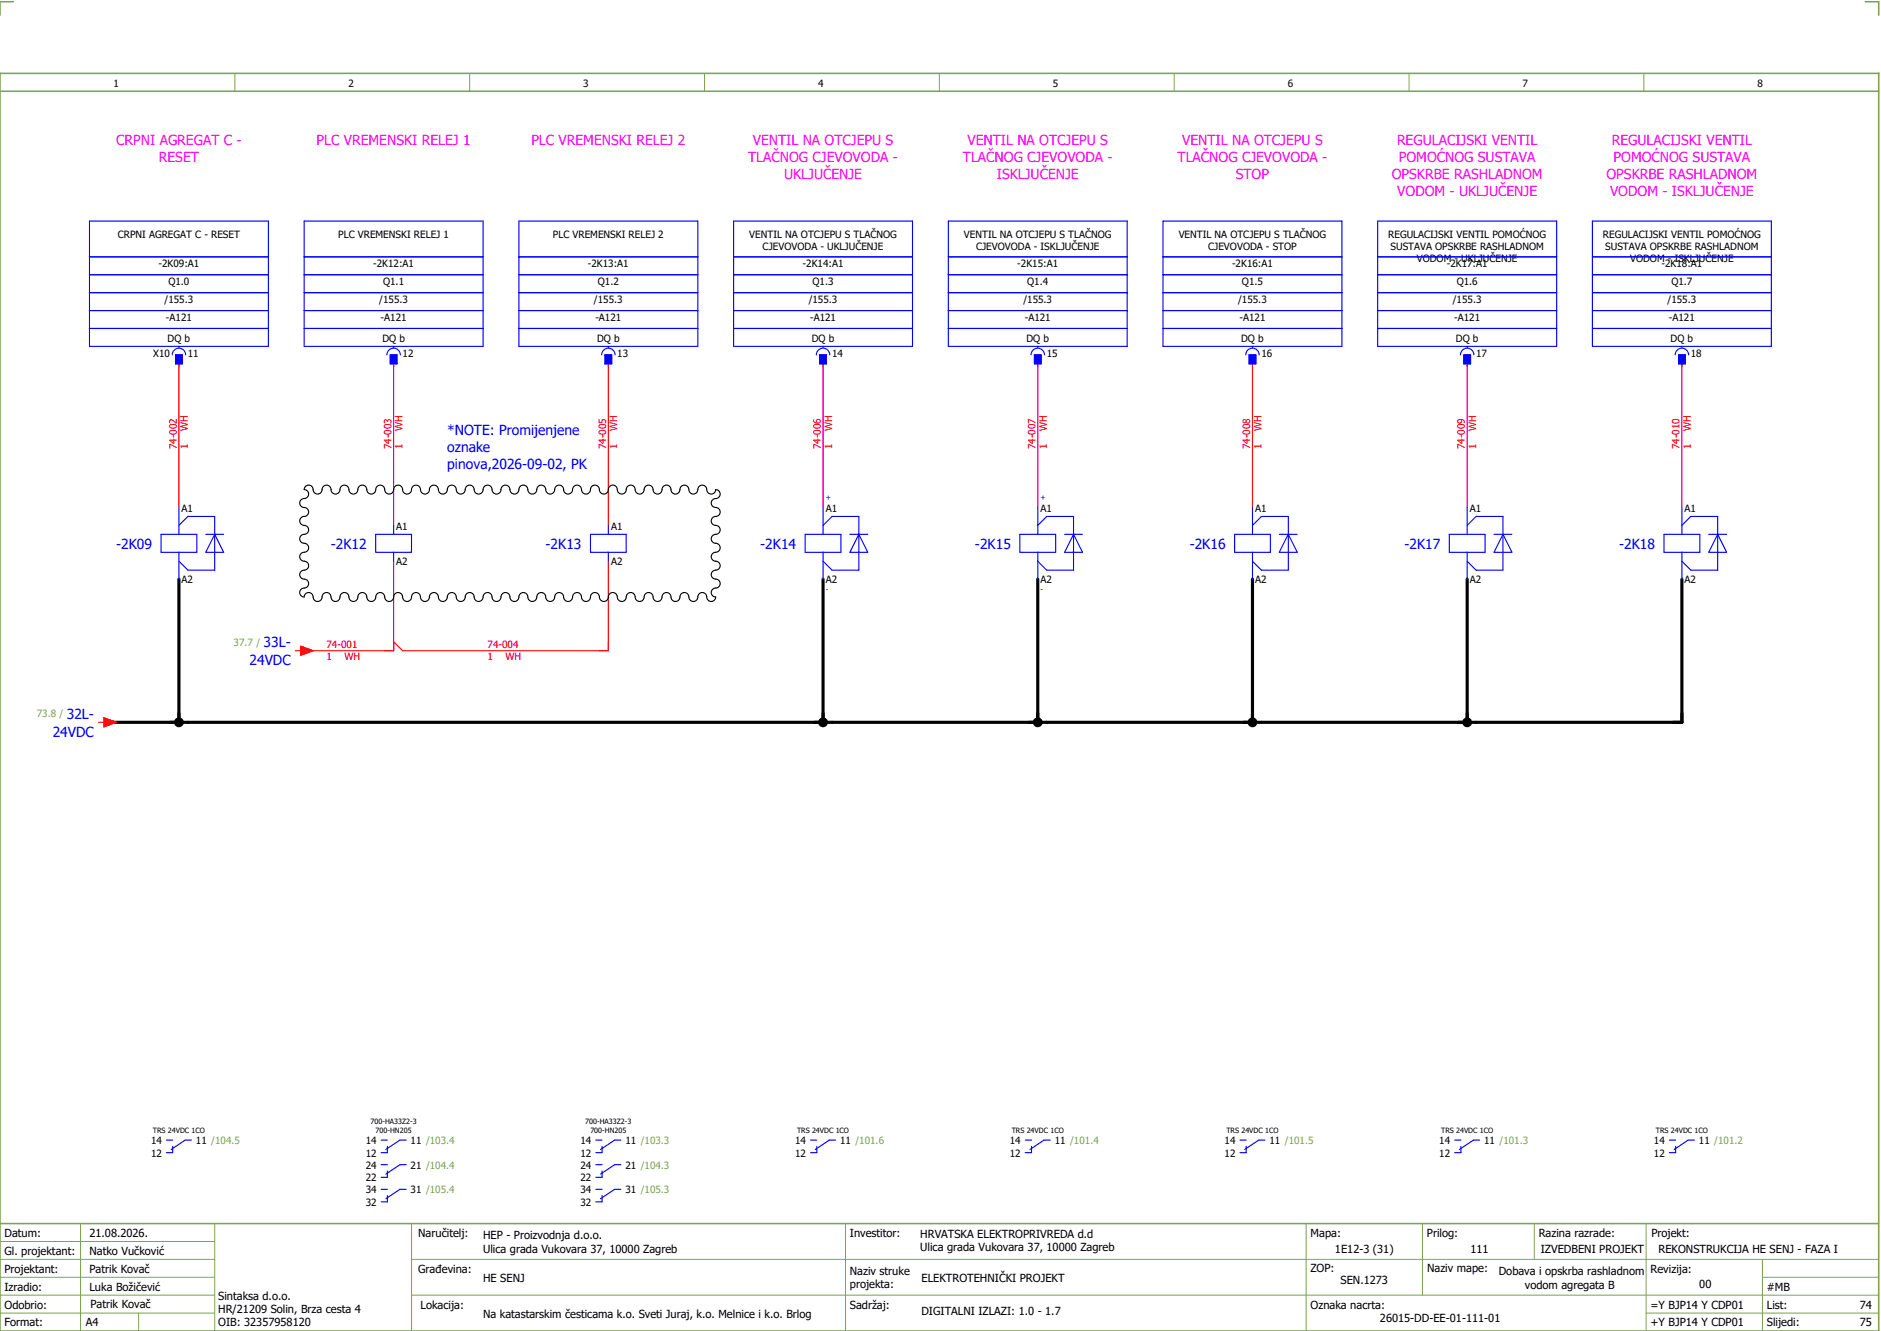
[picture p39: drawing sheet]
<svg xmlns="http://www.w3.org/2000/svg" width="421mm" height="297mm" viewBox="0 0 421 297" stroke-linecap="round" stroke-linejoin="round" font-family="sans-serif">
<defs><g id="words">
<g font-size="3.1" fill="#f0f">
<text x="26" y="32.5">CRPNI AGREGAT C -</text>
<text x="70.8" y="32.5">PLC VREMENSKI RELEJ 1</text>
<text x="118.8" y="32.5">PLC VREMENSKI RELEJ 2</text>
<text x="168.3" y="32.5">VENTIL NA OTCJEPU S</text>
<text x="216.3" y="32.5">VENTIL NA OTCJEPU S</text>
<text x="264.3" y="32.5">VENTIL NA OTCJEPU S</text>
<text x="312.3" y="32.5">REGULACIJSKI VENTIL</text>
<text x="360.3" y="32.5">REGULACIJSKI VENTIL</text>
<text x="35.5" y="36.3">RESET</text>
<text x="167.3" y="36.3">TLAČNOG CJEVOVODA -</text>
<text x="175.3" y="40">UKLJUČENJE</text>
<text x="215.3" y="36.3">TLAČNOG CJEVOVODA -</text>
<text x="222.8" y="40">ISKLJUČENJE</text>
<text x="263.3" y="36.3">TLAČNOG CJEVOVODA -</text>
<text x="276.3" y="40">STOP</text>
<text x="311.1" y="40">OPSKRBE RASHLADNOM</text>
<text x="312.7" y="36.3">POMOĆNOG SUSTAVA</text>
<text x="359.1" y="40">OPSKRBE RASHLADNOM</text>
<text x="360.7" y="36.3">POMOĆNOG SUSTAVA</text>
<text x="312.4" y="43.8">VODOM - UKLJUČENJE</text>
<text x="359.9" y="43.8">VODOM - ISKLJUČENJE</text>
</g>
<g font-size="3.1" fill="#00f">
<text x="100" y="97.3">*NOTE: Promijenjene</text>
<text x="100" y="101">oznake</text>
<text x="100" y="104.8">pinova,2026-09-02, PK</text>
<text x="26" y="122.6">-2K09</text>
<text x="74" y="122.6">-2K12</text>
<text x="122" y="122.6">-2K13</text>
<text x="170" y="122.6">-2K14</text>
<text x="218" y="122.6">-2K15</text>
<text x="266" y="122.6">-2K16</text>
<text x="314" y="122.6">-2K17</text>
<text x="362" y="122.6">-2K18</text>
<text x="55.8" y="148.6">24VDC</text>
<text x="58.9" y="144.6">33L-</text>
<text x="14.9" y="160.6">32L-</text>
<text x="11.8" y="164.6">24VDC</text>
</g>
<g font-size="2.5">
<text x="1" y="276.4">Datum:</text>
<text x="1" y="280.4">Gl. projektant:</text>
<text x="20" y="276.4">21.08.2026.</text>
<text x="20" y="280.4">Natko Vučković</text>
<text x="93.5" y="276.4">Naručitelj:</text>
<text x="108" y="276.9">HEP - Proizvodnja d.o.o.</text>
<text x="108" y="279.9">Ulica grada Vukovara 37, 10000 Zagreb</text>
<text x="190" y="276.4">Investitor:</text>
<text x="205.7" y="276.6">HRVATSKA ELEKTROPRIVREDA d.d</text>
<text x="205.7" y="279.6">Ulica grada Vukovara 37, 10000 Zagreb</text>
<text x="293" y="276.4">Mapa:</text>
<text x="298.4" y="279.9">1E12-3 (31)</text>
<text x="319" y="276.4">Prilog:</text>
<text x="328.7" y="279.9">111</text>
<text x="344" y="276.4">Razina razrade:</text>
<text x="344.4" y="279.9">IZVEDBENI PROJEKT</text>
<text x="369.2" y="276.3">Projekt:</text>
<text x="370.8" y="279.9">REKONSTRUKCIJA HE SENJ - FAZA I</text>
<text x="1" y="284.4">Projektant:</text>
<text x="20" y="284.4">Patrik Kovač</text>
<text x="93.5" y="284.4">Građevina:</text>
<text x="108" y="286.4">HE SENJ</text>
<text x="190" y="284.9">Naziv struke</text>
<text x="190" y="287.9">projekta:</text>
<text x="206" y="286.5">ELEKTROTEHNIČKI PROJEKT</text>
<text x="293" y="284.3">ZOP:</text>
<text x="299.7" y="286.9">SEN.1273</text>
<text x="319" y="284.3">Naziv mape:</text>
<text x="335.1" y="285">Dobava i opskrba rashladnom</text>
<text x="340.9" y="288">vodom agregata B</text>
<text x="369" y="284.4">Revizija:</text>
<text x="379.9" y="287.9">00</text>
<text x="1" y="288.4">Izradio:</text>
<text x="1" y="292.4">Odobrio:</text>
<text x="20" y="288.4">Luka Božičević</text>
<text x="20.2" y="292.3">Patrik Kovač</text>
<text x="48.8" y="290.4">Sintaksa d.o.o.</text>
<text x="48.8" y="293.4">HR/21209 Solin, Brza cesta 4</text>
<text x="94" y="292.4">Lokacija:</text>
<text x="190" y="292.4">Sadržaj:</text>
<text x="206" y="293.9">DIGITALNI IZLAZI: 1.0 - 1.7</text>
<text x="293" y="292.4">Oznaka nacrta:</text>
<text x="369" y="292.4">=Y BJP14 Y CDP01</text>
<text x="395" y="292.4">List:</text>
<text x="395" y="288.4">#MB</text>
<text x="415.8" y="292.4">74</text>
<text x="1" y="296.4">Format:</text>
<text x="19.2" y="296.4">A4</text>
<text x="48.8" y="296.4">OIB: 32357958120</text>
<text x="108" y="294.4">Na katastarskim česticama k.o. Sveti Juraj, k.o. Melnice i k.o. Brlog</text>
<text x="308.5" y="295.4">26015-DD-EE-01-111-01</text>
<text x="369" y="296.4">+Y BJP14 Y CDP01</text>
<text x="395" y="296.4">Slijedi:</text>
<text x="415.8" y="296.4">75</text>
</g>
<g font-size="2.2">
<text x="25.4" y="19.4">1</text>
<text x="77.9" y="19.4">2</text>
<text x="130.4" y="19.4">3</text>
<text x="182.9" y="19.4">4</text>
<text x="235.4" y="19.4">5</text>
<text x="287.9" y="19.4">6</text>
<text x="340.4" y="19.4">7</text>
<text x="392.9" y="19.4">8</text>
<text x="26.3" y="53.1">CRPNI AGREGAT C - RESET</text>
<text x="75.6" y="53.1">PLC VREMENSKI RELEJ 1</text>
<text x="123.6" y="53.1">PLC VREMENSKI RELEJ 2</text>
<text x="167.5" y="53.1">VENTIL NA OTCJEPU S TLAČNOG</text>
<text x="215.5" y="53.1">VENTIL NA OTCJEPU S TLAČNOG</text>
<text x="263.5" y="53.1">VENTIL NA OTCJEPU S TLAČNOG</text>
<text x="310.3" y="53.1">REGULACIJSKI VENTIL POMOĆNOG</text>
<text x="358.3" y="53.1">REGULACIJSKI VENTIL POMOĆNOG</text>
<text x="35.4" y="59.6">-2K09:A1</text>
<text x="83.4" y="59.6">-2K12:A1</text>
<text x="131.4" y="59.6">-2K13:A1</text>
<text x="170.5" y="55.8">CJEVOVODA - UKLJUČENJE</text>
<text x="179.4" y="59.6">-2K14:A1</text>
<text x="218.2" y="55.8">CJEVOVODA - ISKLJUČENJE</text>
<text x="227.4" y="59.6">-2K15:A1</text>
<text x="270.1" y="55.8">CJEVOVODA - STOP</text>
<text x="275.4" y="59.6">-2K16:A1</text>
<text x="310.9" y="55.8">SUSTAVA OPSKRBE RASHLADNOM</text>
<text x="316.7" y="58.5">VODOM - UKLJUČENJE</text>
<text x="323.4" y="59.6">-2K17:A1</text>
<text x="358.9" y="55.8">SUSTAVA OPSKRBE RASHLADNOM</text>
<text x="364.4" y="58.5">VODOM - ISKLJUČENJE</text>
<text x="371.4" y="59.6">-2K18:A1</text>
<text x="37.6" y="63.6">Q1.0</text>
<text x="85.6" y="63.6">Q1.1</text>
<text x="133.6" y="63.6">Q1.2</text>
<text x="181.6" y="63.6">Q1.3</text>
<text x="229.6" y="63.6">Q1.4</text>
<text x="277.6" y="63.6">Q1.5</text>
<text x="325.6" y="63.6">Q1.6</text>
<text x="373.6" y="63.6">Q1.7</text>
<text x="36.8" y="67.6">/155.3</text>
<text x="37.1" y="71.6">-A121</text>
<text x="84.8" y="67.6">/155.3</text>
<text x="85.1" y="71.6">-A121</text>
<text x="132.8" y="67.6">/155.3</text>
<text x="133.1" y="71.6">-A121</text>
<text x="180.8" y="67.6">/155.3</text>
<text x="181.1" y="71.6">-A121</text>
<text x="228.8" y="67.6">/155.3</text>
<text x="229.1" y="71.6">-A121</text>
<text x="276.8" y="67.6">/155.3</text>
<text x="277.1" y="71.6">-A121</text>
<text x="324.8" y="67.6">/155.3</text>
<text x="325.1" y="71.6">-A121</text>
<text x="372.8" y="67.6">/155.3</text>
<text x="373.1" y="71.6">-A121</text>
<text x="37.5" y="76.4">DQ b</text>
<text x="85.5" y="76.4">DQ b</text>
<text x="133.5" y="76.4">DQ b</text>
<text x="181.5" y="76.4">DQ b</text>
<text x="229.5" y="76.4">DQ b</text>
<text x="277.5" y="76.4">DQ b</text>
<text x="325.5" y="76.4">DQ b</text>
<text x="373.5" y="76.4">DQ b</text>
<text x="34.3" y="79.8">X10</text>
<text x="42" y="79.8">11</text>
<text x="90" y="79.8">12</text>
<text x="138" y="79.8">13</text>
<text x="186" y="79.8">14</text>
<text x="234" y="79.8">15</text>
<text x="282" y="79.8">16</text>
<text x="330" y="79.8">17</text>
<text x="378" y="79.8">18</text>
<text x="40.6" y="114.3">A1</text>
<text x="88.6" y="118.3">A1</text>
<text x="136.6" y="118.3">A1</text>
<text x="184.6" y="114.3">A1</text>
<text x="232.6" y="114.3">A1</text>
<text x="280.6" y="114.3">A1</text>
<text x="328.6" y="114.3">A1</text>
<text x="376.6" y="114.3">A1</text>
<text x="40.6" y="130.2">A2</text>
<text x="88.6" y="126.2">A2</text>
<text x="136.6" y="126.2">A2</text>
<text x="184.6" y="130.2">A2</text>
<text x="232.6" y="130.2">A2</text>
<text x="280.6" y="130.2">A2</text>
<text x="328.6" y="130.2">A2</text>
<text x="376.6" y="130.2">A2</text>
<text x="33.8" y="255.6">14</text>
<text x="43.8" y="255.6">11 /104.5</text>
<text x="81.8" y="255.6">14</text>
<text x="91.8" y="255.6">11 /103.4</text>
<text x="129.8" y="255.6">14</text>
<text x="139.8" y="255.6">11 /103.3</text>
<text x="177.8" y="255.6">14</text>
<text x="187.8" y="255.6">11 /101.6</text>
<text x="225.8" y="255.6">14</text>
<text x="235.8" y="255.6">11 /101.4</text>
<text x="273.8" y="255.6">14</text>
<text x="283.8" y="255.6">11 /101.5</text>
<text x="321.8" y="255.6">14</text>
<text x="331.8" y="255.6">11 /101.3</text>
<text x="369.8" y="255.6">14</text>
<text x="379.8" y="255.6">11 /101.2</text>
<text x="33.8" y="258.4">12</text>
<text x="81.8" y="258.4">12</text>
<text x="81.8" y="263.9">22</text>
<text x="81.8" y="261.1">24</text>
<text x="91.8" y="261.1">21 /104.4</text>
<text x="129.8" y="258.4">12</text>
<text x="129.8" y="263.9">22</text>
<text x="129.8" y="261.1">24</text>
<text x="139.8" y="261.1">21 /104.3</text>
<text x="177.8" y="258.4">12</text>
<text x="225.8" y="258.4">12</text>
<text x="273.8" y="258.4">12</text>
<text x="321.8" y="258.4">12</text>
<text x="369.8" y="258.4">12</text>
<text x="81.8" y="269.4">32</text>
<text x="81.8" y="266.6">34</text>
<text x="91.8" y="266.6">31 /105.4</text>
<text x="129.8" y="269.4">32</text>
<text x="129.8" y="266.6">34</text>
<text x="139.8" y="266.6">31 /105.3</text>
</g>
<g font-size="2.2" fill="#f00">
<text x="39.5" y="100.4" transform="rotate(-90 39.5 100.4)">74-002</text>
<text x="42" y="100.4" transform="rotate(-90 42 100.4)">1</text>
<text x="42" y="96.4" transform="rotate(-90 42 96.4)">WH</text>
<text x="87.5" y="100.4" transform="rotate(-90 87.5 100.4)">74-003</text>
<text x="90" y="100.4" transform="rotate(-90 90 100.4)">1</text>
<text x="90" y="96.4" transform="rotate(-90 90 96.4)">WH</text>
<text x="135.5" y="100.4" transform="rotate(-90 135.5 100.4)">74-005</text>
<text x="138" y="100.4" transform="rotate(-90 138 100.4)">1</text>
<text x="138" y="96.4" transform="rotate(-90 138 96.4)">WH</text>
<text x="183.5" y="100.4" transform="rotate(-90 183.5 100.4)">74-006</text>
<text x="186" y="100.4" transform="rotate(-90 186 100.4)">1</text>
<text x="186" y="96.4" transform="rotate(-90 186 96.4)">WH</text>
<text x="231.5" y="100.4" transform="rotate(-90 231.5 100.4)">74-007</text>
<text x="234" y="100.4" transform="rotate(-90 234 100.4)">1</text>
<text x="234" y="96.4" transform="rotate(-90 234 96.4)">WH</text>
<text x="279.5" y="100.4" transform="rotate(-90 279.5 100.4)">74-008</text>
<text x="282" y="100.4" transform="rotate(-90 282 100.4)">1</text>
<text x="282" y="96.4" transform="rotate(-90 282 96.4)">WH</text>
<text x="327.5" y="100.4" transform="rotate(-90 327.5 100.4)">74-009</text>
<text x="330" y="100.4" transform="rotate(-90 330 100.4)">1</text>
<text x="330" y="96.4" transform="rotate(-90 330 96.4)">WH</text>
<text x="375.5" y="100.4" transform="rotate(-90 375.5 100.4)">74-010</text>
<text x="378" y="100.4" transform="rotate(-90 378 100.4)">1</text>
<text x="378" y="96.4" transform="rotate(-90 378 96.4)">WH</text>
<text x="73" y="144.9">74-001</text>
<text x="73" y="147.4">1</text>
<text x="77" y="147.4">WH</text>
<text x="109" y="144.9">74-004</text>
<text x="109" y="147.4">1</text>
<text x="113" y="147.4">WH</text>
</g>
<g font-size="2.2" fill="#7ca552">
<text x="52.2" y="144.3">37.7 /</text>
<text x="8.2" y="160.3">73.8 /</text>
</g>
<g font-size="1.6" fill="#00f">
<text x="184.6" y="111.8">+</text>
<text x="232.6" y="111.8">+</text>
<text x="184.6" y="132.3">-</text>
<text x="232.6" y="132.3">-</text>
</g>
<g font-size="1.6">
<text x="82.8" y="251.1">700-HA33Z2-3</text>
<text x="130.8" y="251.1">700-HA33Z2-3</text>
<text x="34.2" y="253.1">TRS 24VDC 1CO</text>
<text x="84" y="253.1">700-HN205</text>
<text x="132" y="253.1">700-HN205</text>
<text x="178.2" y="253.1">TRS 24VDC 1CO</text>
<text x="226.2" y="253.1">TRS 24VDC 1CO</text>
<text x="274.2" y="253.1">TRS 24VDC 1CO</text>
<text x="322.2" y="253.1">TRS 24VDC 1CO</text>
<text x="370.2" y="253.1">TRS 24VDC 1CO</text>
</g>
</g></defs>
<path d="M0 16.4h420v281h-420zM3 .4h-3v3M417 .4h3v3M0 20.4h420M0 273.4h420" fill="none" stroke="#7ca552" stroke-width=".35"/>
<g fill="none" stroke="#7ca552" stroke-width=".22">
<path d="M52.5 16.4v4M105 16.4v4M157.5 16.4v4M210 16.4v4M262.5 16.4v4M315 16.4v4M367.5 16.4v4M0 277.4h48M18 273.4v24M48 273.4v24M92 273.4v24M189 273.4v24"/>
<path d="M292 273.4v23.8M318 273.4v16M343 273.4v8M368 273.4v23.8M0 281.4h48M0 285.4h47.8M0 293.4h47.8M31 293.4v4M47.8 289.4h-47.8M92 281.4h328M92 289.4h328M368 293.4h52"/>
<path d="M394 285.4h26M394 281.4v15.8"/>
</g>
<path d="M40 129.4v32M184 129.4v32M232 129.4v32M280 129.4v32M328 129.4v32M376 129.4v32h-352" fill="none" stroke="#000" stroke-width=".7"/>
<g fill="none" stroke="#f00" stroke-width=".25">
<path d="M40 81.4v32M88 81.4v36M136 81.4v36M184 81.4v32M232 81.4v32M280 81.4v32M328 81.4v32M376 81.4v32M88 125.4v20h-20M136 125.4v20h-46l-2-2M66 145.4h1.3M67.3 144.4l2.7 1-2.7 1z"/>
<path d="M22 161.4h1.2M23.2 160.4l2.8 1-2.8 1z"/>
</g>
<g fill="#000">
<circle cx="40" cy="161.4" r="1.1"/>
<circle cx="184" cy="161.4" r="1.1"/>
<circle cx="232" cy="161.4" r="1.1"/>
<circle cx="280" cy="161.4" r="1.1"/>
<circle cx="328" cy="161.4" r="1.1"/>
</g>
<path d="M68.3 108.7a1.09 1.09 0 0 1 1.3-.1 1.09 1.09 0 0 1 .5 1.2 1 1 0 0 0 1.1 .6 1 1 0 0 0 .8-1 1 1 0 0 1 1-1 1 1 0 0 1 1 1 1 1 0 0 0 1 1 1 1 0 0 0 1-1 1 1 0 0 1 1-1 1 1 0 0 1 1 1 1 1 0 0 0 1 1 1 1 0 0 0 1-1 1 1 0 0 1 1-1 1 1 0 0 1 1 1 1 1 0 0 0 1 1 1 1 0 0 0 1-1 1 1 0 0 1 1-1 1 1 0 0 1 1 1 1 1 0 0 0 1 1 1 1 0 0 0 1-1 1 1 0 0 1 1-1 1 1 0 0 1 1 1 1 1 0 0 0 1 1 1 1 0 0 0 1-1 1 1 0 0 1 1-1 1 1 0 0 1 1 1 1 1 0 0 0 1 1 1 1 0 0 0 1-1 1 1 0 0 1 1-1 1 1 0 0 1 1 1 1 1 0 0 0 1 1 1 1 0 0 0 1-1 1 1 0 0 1 1-1 1 1 0 0 1 1 1 1 1 0 0 0 1 1 1 1 0 0 0 1-1 1 1 0 0 1 1-1 1 1 0 0 1 1 1 1 1 0 0 0 1 1 1 1 0 0 0 1-1 1 1 0 0 1 1-1 1 1 0 0 1 1 1 1 1 0 0 0 1 1 1 1 0 0 0 1-1 1 1 0 0 1 1-1 1 1 0 0 1 1 1 1 1 0 0 0 1 1 1 1 0 0 0 1-1 1 1 0 0 1 1-1 1 1 0 0 1 1 1 1 1 0 0 0 1 1 1 1 0 0 0 1-1 1 1 0 0 1 1-1 1 1 0 0 1 1 1 1 1 0 0 0 1 1 1 1 0 0 0 1-1 1 1 0 0 1 1-1 1 1 0 0 1 1 1 1 1 0 0 0 1 1 1 1 0 0 0 1-1 1 1 0 0 1 1-1 1 1 0 0 1 1 1 1 1 0 0 0 1 1 1 1 0 0 0 1-1 1 1 0 0 1 1-1 1 1 0 0 1 1 1 1 1 0 0 0 1 1 1 1 0 0 0 1-1 1 1 0 0 1 1-1 1 1 0 0 1 1 1 1 1 0 0 0 1 1 1 1 0 0 0 1-1 1 1 0 0 1 1-1 1 1 0 0 1 1 1 1 1 0 0 0 1 1 1 1 0 0 0 1-1 1 1 0 0 1 1-1 1 1 0 0 1 1 1 1 1 0 0 0 1 1 1 1 0 0 0 1-1 1 1 0 0 1 1-1 1 1 0 0 1 1 1 1 1 0 0 0 1 1 1 1 0 0 0 1-1 1 1 0 0 1 1-1 1 1 0 0 1 1 1 1 1 0 0 0 1 1 1 1 0 0 0 1-1 1 1 0 0 1 1-1 1 1 0 0 1 1 1 1 1 0 0 0 1 1 1 1 0 0 0 1-1 1 1 0 0 1 1 1 1 1 0 0 1-1 1 1 1 0 0 0-1 1 1 1 0 0 0 1 1 1 1 0 0 1 1 1 1 1 0 0 1-1 1 1 1 0 0 0-1 1 1 1 0 0 0 1 1 1 1 0 0 1 1 1 1 1 0 0 1-1 1 1 1 0 0 0-1 1 1 1 0 0 0 1 1 1 1 0 0 1 1 1 1 1 0 0 1-1 1 1 1 0 0 0-1 1 1 1 0 0 0 1 1 1 1 0 0 1 1 1 1 1 0 0 1-1 1 1 1 0 0 0-1 1 1 1 0 0 0 1 1 1 1 0 0 1 1 1 1 1 0 0 1-1 1 1 1 0 0 0-1 1 1 1 0 0 0 1 1 1 1 0 0 1-1 1 1 1 0 0 1-1-1 1 1 0 0 0-1-1 1 1 0 0 0-1 1 1 1 0 0 1-1 1 1 1 0 0 1-1-1 1 1 0 0 0-1-1 1 1 0 0 0-1 1 1 1 0 0 1-1 1 1 1 0 0 1-1-1 1 1 0 0 0-1-1 1 1 0 0 0-1 1 1 1 0 0 1-1 1 1 1 0 0 1-1-1 1 1 0 0 0-1-1 1 1 0 0 0-1 1 1 1 0 0 1-1 1 1 1 0 0 1-1-1 1 1 0 0 0-1-1 1 1 0 0 0-1 1 1 1 0 0 1-1 1 1 1 0 0 1-1-1 1 1 0 0 0-1-1 1 1 0 0 0-1 1 1 1 0 0 1-1 1 1 1 0 0 1-1-1 1 1 0 0 0-1-1 1 1 0 0 0-1 1 1 1 0 0 1-1 1 1 1 0 0 1-1-1 1 1 0 0 0-1-1 1 1 0 0 0-1 1 1 1 0 0 1-1 1 1 1 0 0 1-1-1 1 1 0 0 0-1-1 1 1 0 0 0-1 1 1 1 0 0 1-1 1 1 1 0 0 1-1-1 1 1 0 0 0-1-1 1 1 0 0 0-1 1 1 1 0 0 1-1 1 1 1 0 0 1-1-1 1 1 0 0 0-1-1 1 1 0 0 0-1 1 1 1 0 0 1-1 1 1 1 0 0 1-1-1 1 1 0 0 0-1-1 1 1 0 0 0-1 1 1 1 0 0 1-1 1 1 1 0 0 1-1-1 1 1 0 0 0-1-1 1 1 0 0 0-1 1 1 1 0 0 1-1 1 1 1 0 0 1-1-1 1 1 0 0 0-1-1 1 1 0 0 0-1 1 1 1 0 0 1-1 1 1 1 0 0 1-1-1 1 1 0 0 0-1-1 1 1 0 0 0-1 1 1 1 0 0 1-1 1 1 1 0 0 1-1-1 1 1 0 0 0-1-1 1 1 0 0 0-1 1 1 1 0 0 1-1 1 1 1 0 0 1-1-1 1 1 0 0 0-1-1 1 1 0 0 0-1 1 1 1 0 0 1-1 1 1 1 0 0 1-1-1 1 1 0 0 0-1-1 1 1 0 0 0-1 1 1 1 0 0 1-1 1 1 1 0 0 1-1-1 1 1 0 0 0-1-1 1 1 0 0 0-1 1 1 1 0 0 1-1 1 1 1 0 0 1-1-1 1 1 0 0 0-1-1 1 1 0 0 0-1 1 1 1 0 0 1-1 1 1 1 0 0 1-1-1 1 1 0 0 0-1-1 1 1 0 0 0-1 1 1 1 0 0 1-1 1 1 1 0 0 1-1-1 1 1 0 0 0-1-1 1 1 0 0 0-1 1 1 1 0 0 1-1 1 1 1 0 0 1-1-1 1 1 0 0 0-1-1 1 1 0 0 0-1 1 1 1 0 0 1-1-1 1 1 0 0 1 1-1 1 1 0 0 0 1-1 1 1 0 0 0-1-1 1 1 0 0 1-1-1 1 1 0 0 1 1-1 1 1 0 0 0 1-1 1 1 0 0 0-1-1 1 1 0 0 1-1-1 1 1 0 0 1 1-1 1 1 0 0 0 1-1 1 1 0 0 0-1-1 1 1 0 0 1-1-1 1 1 0 0 1 1-1 1 1 0 0 0 1-1 1 1 0 0 0-1-1 1 1 0 0 1-1-1 1 1 0 0 1 1-1 1 1 0 0 0 1-1 1 1 0 0 0-1-1 1 1 0 0 1-1-1 1 1 0 0 1 1-1 1 1 0 0 0 1-1 1 1 0 0 0-1-1z" fill="none" stroke="#000" stroke-width=".25"/>
<g fill="none" stroke="#00f" stroke-width=".25">
<path d="M20 49.4h40v28h-40zM20 57.4h40M68 49.4h40v28h-40zM68 57.4h40M116 49.4h40v28h-40zM116 57.4h40M164 49.4h40v28h-40zM164 57.4h40M212 49.4h40v28h-40zM212 57.4h40M260 49.4h40v28h-40zM260 57.4h40"/>
<path d="M308 49.4h40v28h-40zM308 57.4h40M356 49.4h40v28h-40zM356 57.4h40M20 61.4h40M20 69.4h40M20 73.4h40M20 65.4h40M38.5 79.3a1.5 1.5 0 0 1 1.5-1.5 1.5 1.5 0 0 1 1.5 1.5M39.3 79.3h1.5v2h-1.5zM40 77.4v.3M68 61.4h40"/>
<path d="M68 69.4h40M68 73.4h40M68 65.4h40M86.5 79.3a1.5 1.5 0 0 1 1.5-1.5 1.5 1.5 0 0 1 1.5 1.5M87.3 79.3h1.5v2h-1.5zM88 77.4v.3M116 61.4h40M116 69.4h40M116 73.4h40M116 65.4h40M134.5 79.3a1.5 1.5 0 0 1 1.5-1.5 1.5 1.5 0 0 1 1.5 1.5M135.3 79.3h1.5v2h-1.5z"/>
<path d="M136 77.4v.3M164 61.4h40M164 69.4h40M164 73.4h40M164 65.4h40M182.5 79.3a1.5 1.5 0 0 1 1.5-1.5 1.5 1.5 0 0 1 1.5 1.5M183.3 79.3h1.5v2h-1.5zM184 77.4v.3M212 61.4h40M212 69.4h40M212 73.4h40M212 65.4h40"/>
<path d="M230.5 79.3a1.5 1.5 0 0 1 1.5-1.5 1.5 1.5 0 0 1 1.5 1.5M231.3 79.3h1.5v2h-1.5zM232 77.4v.3M260 61.4h40M260 69.4h40M260 73.4h40M260 65.4h40M278.5 79.3a1.5 1.5 0 0 1 1.5-1.5 1.5 1.5 0 0 1 1.5 1.5M279.3 79.3h1.5v2h-1.5zM280 77.4v.3M308 61.4h40M308 69.4h40"/>
<path d="M308 73.4h40M308 65.4h40M326.5 79.3a1.5 1.5 0 0 1 1.5-1.5 1.5 1.5 0 0 1 1.5 1.5M327.3 79.3h1.5v2h-1.5zM328 77.4v.3M356 61.4h40M356 69.4h40M356 73.4h40M356 65.4h40M374.5 79.3a1.5 1.5 0 0 1 1.5-1.5 1.5 1.5 0 0 1 1.5 1.5M375.2 79.3h1.5v2h-1.5zM376 77.4v.3"/>
<path d="M36 119.4h8v4h-8zM40 113.4v6M40 117.4l2-2h6v12h-6l-2-2M46 119.4h4M48 119.4h.1M48 119.4l2 4h-4zM84 119.4h8v4h-8zM88 117.4v2M132 119.4h8v4h-8zM136 117.4v2M180 119.4h8v4h-8zM184 113.4v6"/>
<path d="M184 117.4l2-2h6v12h-6l-2-2M190 119.4h4M192 119.4h.1M192 119.4l2 4h-4zM228 119.4h8v4h-8zM232 113.4v6M232 117.4l2-2h6v12h-6l-2-2M238 119.4h4M240 119.4h.1M240 119.4l2 4h-4zM276 119.4h8v4h-8zM280 113.4v6"/>
<path d="M280 117.4l2-2h6v12h-6l-2-2M286 119.4h4M288 119.4h.1M288 119.4l2 4h-4zM324 119.4h8v4h-8zM328 113.4v6M328 117.4l2-2h6v12h-6l-2-2M334 119.4h4M336 119.4h.1M336 119.4l2 4h-4zM372 119.4h8v4h-8zM376 113.4v6"/>
<path d="M376 117.4l2-2h6v12h-6l-2-2M382 119.4h4M384 119.4h.1M384 119.4l2 4h-4zM40 123.4v6M88 123.4v2M136 123.4v2M184 123.4v6M232 123.4v6M280 123.4v6M328 123.4v6M376 123.4v6"/>
<path d="M37.2 254.7h1.4M38.6 256.1v1.4h-1.4M42.8 254.7h-1.4l-3.1 2.1M85.2 254.7h1.4M86.6 256.1v1.4h-1.4M90.8 254.7h-1.4l-3.1 2.1M133.2 254.7h1.4M134.6 256.1v1.4h-1.4M138.8 254.7h-1.4l-3.1 2.1M181.2 254.7h1.4M182.6 256.1v1.4h-1.4M186.8 254.7h-1.4l-3.1 2.1"/>
<path d="M229.2 254.7h1.4M230.6 256.1v1.4h-1.4M234.8 254.7h-1.4l-3.1 2.1M277.2 254.7h1.4M278.6 256.1v1.4h-1.4M282.8 254.7h-1.4l-3.1 2.1M325.2 254.7h1.4M326.6 256.1v1.4h-1.4M330.8 254.7h-1.4l-3.1 2.1M373.2 254.7h1.4M374.6 256.1v1.4h-1.4M378.8 254.7h-1.4l-3.1 2.1"/>
<path d="M85.2 260.2h1.4M85.2 265.7h1.4M86.6 261.6v1.4h-1.4M86.6 267.1v1.4h-1.4M90.8 260.2h-1.4l-3.1 2.1M90.8 265.7h-1.4l-3.1 2.1M133.2 260.2h1.4M133.2 265.7h1.4M134.6 261.6v1.4h-1.4M134.6 267.1v1.4h-1.4M138.8 260.2h-1.4l-3.1 2.1M138.8 265.7h-1.4l-3.1 2.1"/>
</g>
<g fill="#00f" stroke="#00f" stroke-width=".22">
<path d="M39.3 79.3h1.5v2h-1.5z"/>
<path d="M87.3 79.3h1.5v2h-1.5z"/>
<path d="M135.3 79.3h1.5v2h-1.5z"/>
<path d="M183.3 79.3h1.5v2h-1.5z"/>
<path d="M231.3 79.3h1.5v2h-1.5z"/>
<path d="M279.3 79.3h1.5v2h-1.5z"/>
<path d="M327.3 79.3h1.5v2h-1.5z"/>
<path d="M375.2 79.3h1.5v2h-1.5z"/>
</g>
<g fill="#f00" stroke="#f00" stroke-width=".22">
<path d="M23.2 160.4l2.8 1-2.8 1z"/>
<path d="M67.3 144.4l2.7 1-2.7 1z"/>
</g>
<use href="#words"/>
</svg>
